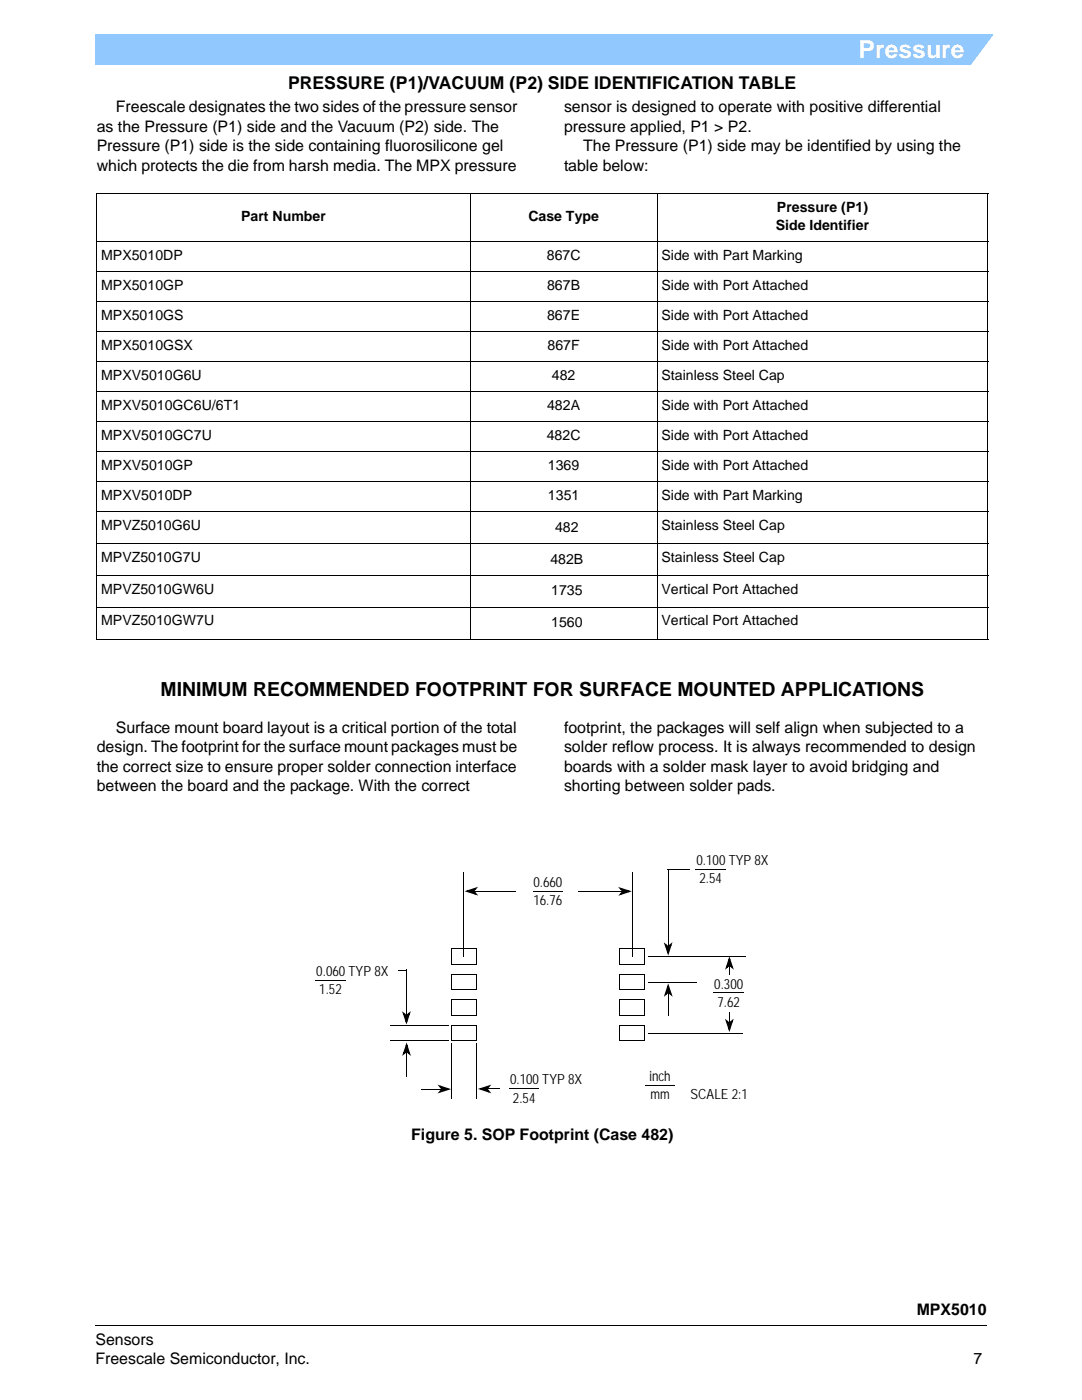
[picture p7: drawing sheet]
<svg xmlns="http://www.w3.org/2000/svg" width="216mm" height="279mm" viewBox="0 0 216 279" stroke-linecap="round" stroke-linejoin="round" font-family="sans-serif">
<defs><g id="words">
<text font-size="4.9" fill="#fff" x="171.3" y="11.7">Pressure</text>
<text font-size="3.9" x="32" y="138.9">MINIMUM RECOMMENDED FOOTPRINT FOR SURFACE MOUNTED APPLICATIONS</text>
<text font-size="3.5" x="57.5" y="17.7">PRESSURE (P1)/VACUUM (P2) SIDE IDENTIFICATION TABLE</text>
<g font-size="3.2">
<text x="23.1" y="22.4">Freescale designates the two sides of the pressure sensor</text>
<text x="112.5" y="22.4">sensor is designed to operate with positive differential</text>
<text x="19.3" y="26.3">as the Pressure (P1) side and the Vacuum (P2) side. The</text>
<text x="112.5" y="26.3">pressure applied, P1 &gt; P2.</text>
<text x="19.3" y="30.2">Pressure (P1) side is the side containing fluorosilicone gel</text>
<text x="19.3" y="34">which protects the die from harsh media. The MPX pressure</text>
<text x="112.5" y="34">table below:</text>
<text x="116.4" y="30.2">The Pressure (P1) side may be identified by using the</text>
<text x="23.1" y="146.2">Surface mount board layout is a critical portion of the total</text>
<text x="112.5" y="146.2">footprint, the packages will self align when subjected to a</text>
<text x="19.3" y="150.1">design. The footprint for the surface mount packages must be</text>
<text x="19.3" y="154">the correct size to ensure proper solder connection interface</text>
<text x="112.5" y="150.1">solder reflow process. It is always recommended to design</text>
<text x="112.5" y="154">boards with a solder mask layer to avoid bridging and</text>
<text x="19.3" y="157.9">between the board and the package. With the correct</text>
<text x="112.5" y="157.9">shorting between solder pads.</text>
<text x="82" y="227.5">Figure 5. SOP Footprint (Case 482)</text>
<text x="182.9" y="262.4">MPX5010</text>
<text x="19.1" y="268.4">Sensors</text>
<text x="19.1" y="272.3">Freescale Semiconductor, Inc.</text>
<text x="194.2" y="272.3">7</text>
</g>
<g font-size="2.8">
<text x="48.1" y="44">Part Number</text>
<text x="105.4" y="44">Case Type</text>
<text x="154.8" y="45.8">Side Identifier</text>
<text x="155" y="42.3">Pressure (P1)</text>
<text x="20.2" y="51.8">MPX5010DP</text>
<text x="109.1" y="51.8">867C</text>
<text x="132" y="51.8">Side with Part Marking</text>
<text x="20.2" y="57.8">MPX5010GP</text>
<text x="109.2" y="57.8">867B</text>
<text x="132" y="57.8">Side with Port Attached</text>
<text x="20.2" y="63.8">MPX5010GS</text>
<text x="109.2" y="63.8">867E</text>
<text x="132" y="63.8">Side with Port Attached</text>
<text x="20.2" y="69.8">MPX5010GSX</text>
<text x="109.2" y="69.8">867F</text>
<text x="132" y="69.8">Side with Port Attached</text>
<text x="20.2" y="75.8">MPXV5010G6U</text>
<text x="110.1" y="75.8">482</text>
<text x="132" y="75.8">Stainless Steel Cap</text>
<text x="20.2" y="81.8">MPXV5010GC6U/6T1</text>
<text x="109.2" y="81.8">482A</text>
<text x="132" y="81.8">Side with Port Attached</text>
<text x="20.2" y="87.8">MPXV5010GC7U</text>
<text x="109.1" y="87.8">482C</text>
<text x="132" y="87.8">Side with Port Attached</text>
<text x="20.2" y="93.8">MPXV5010GP</text>
<text x="109.3" y="93.8">1369</text>
<text x="132" y="93.8">Side with Port Attached</text>
<text x="20.2" y="99.8">MPXV5010DP</text>
<text x="109.3" y="99.8">1351</text>
<text x="132" y="99.8">Side with Part Marking</text>
<text x="20.2" y="105.8">MPVZ5010G6U</text>
<text x="110.8" y="106.1">482</text>
<text x="132" y="105.8">Stainless Steel Cap</text>
<text x="20.2" y="112.1">MPVZ5010G7U</text>
<text x="109.8" y="112.5">482B</text>
<text x="132" y="112.1">Stainless Steel Cap</text>
<text x="20.2" y="118.5">MPVZ5010GW6U</text>
<text x="110" y="118.8">1735</text>
<text x="132" y="118.5">Vertical Port Attached</text>
<text x="20.2" y="124.8">MPVZ5010GW7U</text>
<text x="110" y="125.2">1560</text>
<text x="132" y="124.8">Vertical Port Attached</text>
<text x="139" y="172.7">0.100 TYP 8X</text>
<text x="106.4" y="177">0.660</text>
<text x="139.6" y="176.3">2.54</text>
<text x="106.4" y="180.6">16.76</text>
<text x="63.1" y="194.8">0.060 TYP 8X</text>
<text x="142.5" y="197.3">0.300</text>
<text x="63.7" y="198.4">1.52</text>
<text x="143.2" y="200.9">7.62</text>
<text x="129.6" y="215.7">inch</text>
<text x="101.8" y="216.4">0.100 TYP 8X</text>
<text x="102.3" y="220">2.54</text>
<text x="129.8" y="219.3">mm</text>
<text x="137.8" y="219.3">SCALE 2:1</text>
</g>
</g></defs>
<path d="M196.8 264.5l.1 .2z" fill="#000"/>
<path d="M19 264.6h177.8" fill="none" stroke="#000" stroke-width=".2"/>
<path d="M19 6.9h179.2v6h-179.2z" fill="#91c9ff"/>
<path d="M198.7 6.4h1.4v7.1h-6.8z" fill="#fff"/>
<g fill="#fff">
<path d="M19.3 38.6h74.5v9.6h-74.5z"/>
<path d="M93.8 38.6h37.3v9.6h-37.3z"/>
<path d="M131.1 38.6h66v9.6h-66z"/>
<path d="M19.3 102.1h74.5v6.4h-74.5z"/>
<path d="M19.3 108.5h74.5v6.3h-74.5z"/>
<path d="M19.3 114.8h74.5v6.4h-74.5z"/>
<path d="M19.3 121.2h74.5v6.3h-74.5z"/>
</g>
<g fill="none" stroke="#000" stroke-width=".2">
<path d="M19.2 38.6h178M19.3 38.7v88.7M93.8 38.5v89.1M131.1 38.5v89.1M197.1 38.7v88.7M19.2 48.2h178M19.2 54.1h178M19.2 60.2h178M19.2 66.1h178M19.2 72.1h178M19.2 78.1h178M19.2 84.1h178"/>
<path d="M19.2 90.1h178M19.2 96.1h178M19.2 102.1h178M19.2 108.5h178M19.2 114.8h178M19.2 121.2h178M19.2 127.5h178"/>
</g>
<path d="M38.8 166h138.9v58.7h-138.9z" fill="#fff"/>
<g fill="#000">
<path d="M92.5 174l.2 .1zM94.4 177.8h.7v.1h-.7zM92.7 177.9l2.7-.9-.5 .5-1.6 .5-.1-.3 1.7 .5-.1 .3-.5-.5 .3-.3 .8 1zM94.7 177.2l.3 .2-.4 .6h-.3l-.1-.1zM106.3 177.8l.1 .1zM123.7 177.8h.6v.2h-.6zM124.2 177.8l.4 .1-.6 .6-.2-.2zM123.3 177l2.8 .9-2.7 .9 .4-.6 1.7-.5 .1 .4-1.8-.6 .2-.3 .5 .6-.3 .2zM126 174l.2 .1zM133.2 173.5l.1 .2zM138.8 173.4l.1 .2zM63 195.5l.1 .2z"/>
<path d="M79.4 193.5l.1 .2zM79.5 193.5h1.7v.2h-1.7zM90 199.5v.1zM90 194.4v.1zM90 197.5l.1 .1zM90 189.3v.2zM90 192.4l.1 .1zM95 199.5h.2zM95 194.4l.2 .1zM95 189.3l.2 .1zM95.1 197.4l.1 .2zM95.1 192.3l.1 .2z"/>
<path d="M123.5 199.5l.1 .1zM123.5 194.4l.1 .1zM123.5 197.5l.2 .1zM123.5 189.3l.1 .2zM123.5 192.4l.2 .1zM128.6 199.5h.1zM128.6 194.4l.1 .1zM128.6 189.3l.1 .1zM128.7 197.4v.2zM128.7 192.3v.2zM129.4 190.8l.1 .2zM129.4 195.9l.1 .2z"/>
<path d="M132.9 188.4l.5 .4-.1 .4-.6-.5zM132.4 188l.6 .5 .5 1.6-.3 .1 .5-1.7 .3 .1-.6 .5-.2-.3 1-.8-.9 2.7zM133.2 198h.2v.6h-.2zM133.2 188.4h.2v.6h-.2zM133.3 196.3l.9 2.6-.5-.4-.5-1.6 .3-.1-.5 1.7-.3-.1 .5-.6 .3 .3-1 .8zM133.2 197.8h.1l.7 .5-.2 .2-.6-.4zM142.4 198.1l.1 .1zM145.5 192.6h.1v.6h-.1zM145.5 193.2h.1v1.2h-.1zM145.5 190.9l.9 2.6-.5-.4-.5-1.6 .3-.1-.5 1.7-.3-.1 .5-.6 .3 .3-1 .8zM145.4 192.4h.1l.7 .5-.2 .2-.6-.4zM77.9 204.5l.1 .2z"/>
<path d="M77.9 207.6l.1 .2zM80.7 202.2l.5 .4-.1 .4-.6-.5zM80.2 201.8l.6 .5 .5 1.6-.4 .1 .5-1.7 .4 .1-.6 .5-.2-.3 1-.8-.9 2.7zM81 202.1h.2v.6h-.2zM81 209.8h.2v.6h-.2zM81.1 208l.9 2.8-.5-.5-.5-1.6 .3-.1-.5 1.7-.4-.1 .6-.6 .3 .3-1.1 .8zM81 209.6l.2-.1 .6 .6-.3 .3-.5-.5zM87.7 217.3h.6v.1h-.6zM88.1 217.3l.4 .1-.5 .6-.3-.2zM87.3 216.5l2.7 .9-2.7 .8 .5-.5 1.6-.5 .1 .3-1.7-.5 .1-.3 .5 .6-.3 .2zM90 204.5v.2zM90 207.7l.1 .1z"/>
<path d="M90 202.6l.1 .1zM90 208.3l.1 .1zM95 204.5l.2 .1zM95 208.3l.2 .1zM95.1 207.6l.1 .2zM95.1 202.5l.1 .2zM97.1 217.2h.6v.2h-.6zM95.4 217.3l2.6-.8-.4 .5-1.6 .5-.1-.4 1.7 .6-.1 .3-.5-.6 .2-.2 .8 1zM97.4 216.7l.3 .2-.5 .5h-.2l-.1-.1zM101.6 217.2l.1 .2zM123.5 204.5l.1 .2zM123.5 207.7l.2 .1z"/>
<path d="M123.5 202.6l.2 .1zM128.6 204.5l.1 .1zM128.7 207.6v.2zM128.7 202.5v.2zM128.7 216.5l.1 .1zM129.4 206.1l.1 .2zM145.1 203.7l.5 .4-.1 .4-.6-.5zM144.7 203.3l.5 .5 .5 1.6-.3 .1 .5-1.7 .3 .1-.6 .5-.2-.3 1-.8-.9 2.7zM145.5 203.6h.1v.6h-.1zM145.5 202.1h.1v1.5h-.1z"/>
</g>
<g fill="none" stroke="#000" stroke-width=".2">
<path d="M92.6 174.1v16.8M95.1 177.9h7.8M106.4 177.8h5.9M115.5 177.9h8.2M126.1 174.1v16.8M137.6 173.6h-4.3v14.8M138.9 173.5h5.9M63.1 195.6h5.9M81.1 193.5v8.6M90 197.5h5.1M90 192.4h5.1M90 189.3v3.1"/>
<path d="M90 194.4v3.1M90 199.5v3.1M90 199.5h5.2M90 194.5h5.2M90 189.4h5.2M95.1 189.4v3.1M95.1 194.5v3.1M95.1 199.5v3.2M123.5 197.5h5.2M123.5 192.4h5.2M123.6 199.5h5.1M123.6 194.5h5.1"/>
<path d="M123.6 189.4h5.1M123.6 189.3v3.1M123.6 194.4v3.1M123.6 199.5v3.1M128.7 189.4v3.1M128.7 194.5v3.1M128.7 199.5v3.2M129.5 190.9h19.3M129.5 196h9.6M133.3 198.6v4M142.5 198.1h5.9M78 204.6h11.4"/>
<path d="M78 207.7h11.4M81.1 210.4v4.6M84 217.4h3.7M90 207.7h5.1M90 202.6h5.1M90 204.5v3.2M90 208.4v10.8M90 204.6h5.2M95.1 204.6v3.2M95.1 208.4v10.8M97.7 217.3h2M101.7 217.3h5.9"/>
<path d="M123.5 207.7h5.2M123.5 202.6h5.2M123.6 204.6h5.1M123.6 204.5v3.2M128.7 204.6v3.2M128.8 216.6h5.9M129.5 206.2h18.6"/>
</g>
<path d="M93.3 177.9l1.6-.6-.5 .6 .5 .5zM123.9 177.4l1.6 .5-1.6 .5 .4-.5zM133.3 196.8l.6 1.6-.6-.4-.5 .4zM132.8 188.6l.5 .4 .5-.4-.5 1.5zM145.5 191.4l.6 1.6-.6-.4-.5 .4zM80.6 202.3l.5 .4 .5-.4-.5 1.6zM81.1 208.6l.5 1.6-.5-.4-.5 .4zM87.8 216.8l1.6 .6-1.6 .5 .5-.5zM95.9 217.3l1.6-.5-.4 .5 .4 .5zM145 203.8l.5 .4 .5-.4-.5 1.6z" fill="#000"/>
<use href="#words"/>
</svg>
